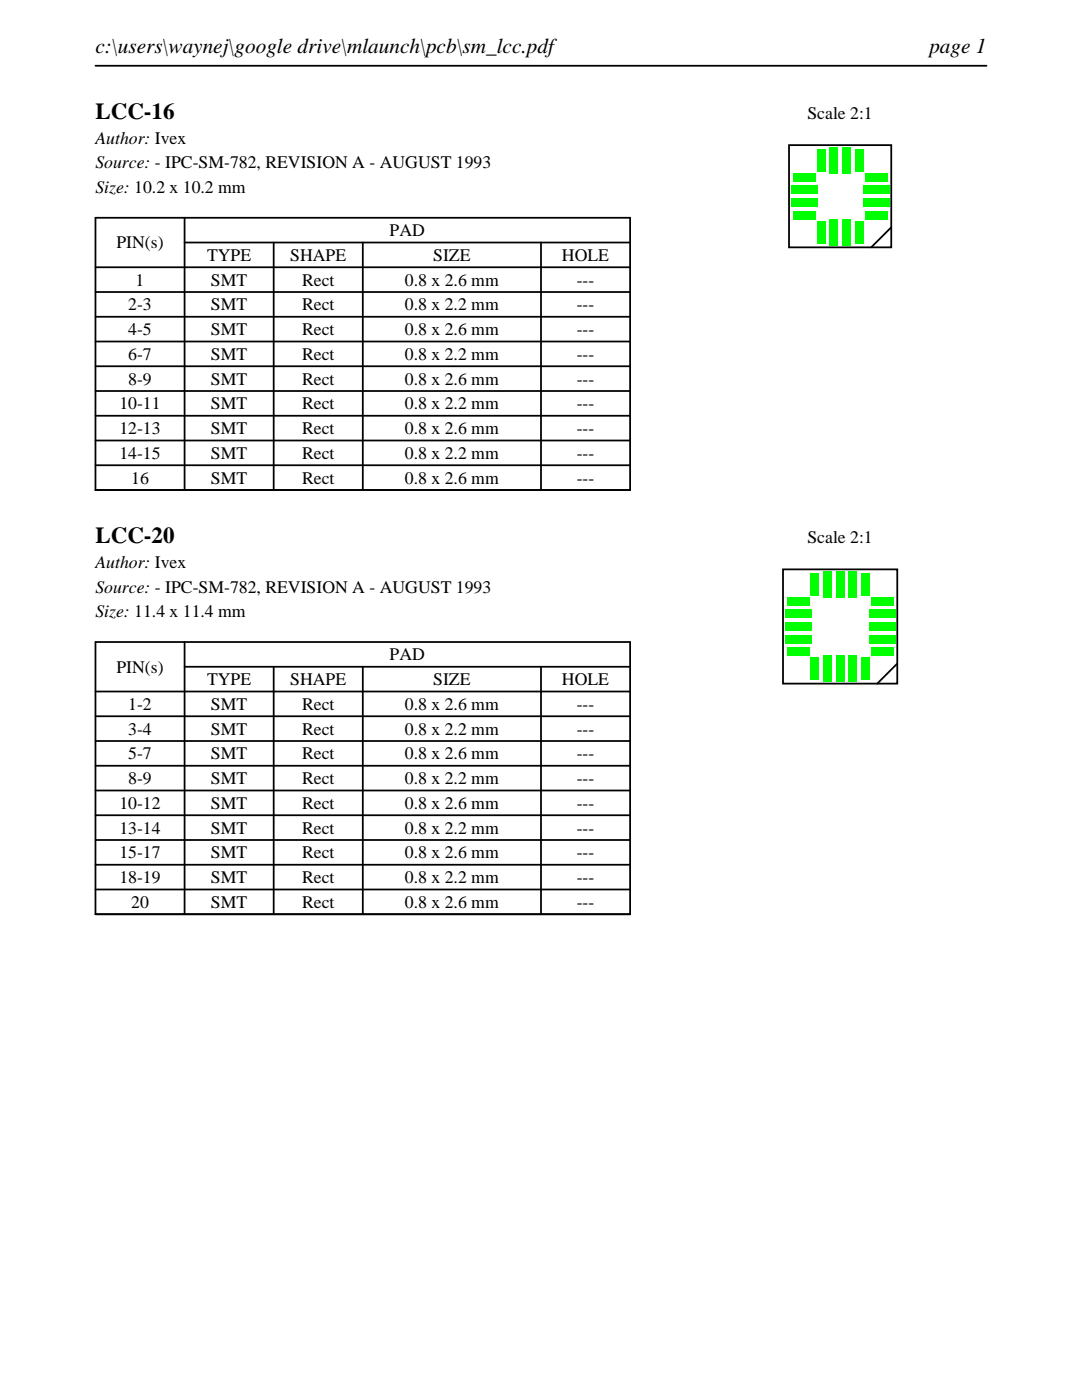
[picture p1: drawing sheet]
<svg xmlns="http://www.w3.org/2000/svg" width="216mm" height="279mm" viewBox="0 0 216 279" stroke-linecap="round" stroke-linejoin="round" font-family="sans-serif">
<defs><g id="words">
<g font-size="4.6">
<text x="19" y="23.7">LCC-16</text>
<text x="19" y="108.4">LCC-20</text>
</g>
<g font-size="4.2">
<text x="19" y="10.6">c:\users\waynej\google drive\mlaunch\pcb\sm_lcc.pdf</text>
<text x="185.4" y="10.6">page 1</text>
</g>
<g font-size="3.5">
<text x="161.1" y="23.7">Scale 2:1</text>
<text x="19" y="28.6">Author: Ivex</text>
<text x="19" y="33.6">Source: - IPC-SM-782, REVISION A - AUGUST 1993</text>
<text x="19" y="38.5">Size: 10.2 x 10.2 mm</text>
<text x="77.8" y="47.1">PAD</text>
<text x="23.2" y="49.6">PIN(s)</text>
<text x="41.3" y="52.1">TYPE</text>
<text x="57.9" y="52.1">SHAPE</text>
<text x="86.4" y="52.1">SIZE</text>
<text x="112.1" y="52.1">HOLE</text>
<text x="27.1" y="57">1</text>
<text x="42.1" y="57">SMT</text>
<text x="60.3" y="57">Rect</text>
<text x="80.8" y="57">0.8 x 2.6 mm</text>
<text x="115.1" y="57">---</text>
<text x="25.6" y="61.9">2-3</text>
<text x="42.1" y="61.9">SMT</text>
<text x="60.3" y="61.9">Rect</text>
<text x="80.8" y="61.9">0.8 x 2.2 mm</text>
<text x="115.1" y="61.9">---</text>
<text x="25.6" y="66.9">4-5</text>
<text x="25.6" y="71.8">6-7</text>
<text x="42.1" y="66.9">SMT</text>
<text x="42.1" y="71.8">SMT</text>
<text x="60.3" y="66.9">Rect</text>
<text x="60.3" y="71.8">Rect</text>
<text x="80.8" y="66.9">0.8 x 2.6 mm</text>
<text x="80.8" y="71.8">0.8 x 2.2 mm</text>
<text x="115.1" y="66.9">---</text>
<text x="115.1" y="71.8">---</text>
<text x="25.6" y="76.8">8-9</text>
<text x="42.1" y="76.8">SMT</text>
<text x="60.3" y="76.8">Rect</text>
<text x="80.8" y="76.8">0.8 x 2.6 mm</text>
<text x="115.1" y="76.8">---</text>
<text x="23.8" y="81.7">10-11</text>
<text x="42.1" y="81.7">SMT</text>
<text x="60.3" y="81.7">Rect</text>
<text x="80.8" y="81.7">0.8 x 2.2 mm</text>
<text x="115.1" y="81.7">---</text>
<text x="23.8" y="86.6">12-13</text>
<text x="42.1" y="86.6">SMT</text>
<text x="60.3" y="86.6">Rect</text>
<text x="80.8" y="86.6">0.8 x 2.6 mm</text>
<text x="115.1" y="86.6">---</text>
<text x="23.8" y="91.6">14-15</text>
<text x="42.1" y="91.6">SMT</text>
<text x="60.3" y="91.6">Rect</text>
<text x="80.8" y="91.6">0.8 x 2.2 mm</text>
<text x="115.1" y="91.6">---</text>
<text x="26.2" y="96.5">16</text>
<text x="42.1" y="96.5">SMT</text>
<text x="60.3" y="96.5">Rect</text>
<text x="80.8" y="96.5">0.8 x 2.6 mm</text>
<text x="115.1" y="96.5">---</text>
<text x="19" y="113.3">Author: Ivex</text>
<text x="161.1" y="108.4">Scale 2:1</text>
<text x="19" y="118.3">Source: - IPC-SM-782, REVISION A - AUGUST 1993</text>
<text x="19" y="123.2">Size: 11.4 x 11.4 mm</text>
<text x="77.8" y="131.8">PAD</text>
<text x="23.2" y="134.2">PIN(s)</text>
<text x="41.3" y="136.7">TYPE</text>
<text x="57.9" y="136.7">SHAPE</text>
<text x="86.4" y="136.7">SIZE</text>
<text x="112.1" y="136.7">HOLE</text>
<text x="25.6" y="141.7">1-2</text>
<text x="42.1" y="141.7">SMT</text>
<text x="60.3" y="141.7">Rect</text>
<text x="80.8" y="141.7">0.8 x 2.6 mm</text>
<text x="115.1" y="141.7">---</text>
<text x="25.6" y="146.6">3-4</text>
<text x="42.1" y="146.6">SMT</text>
<text x="60.3" y="146.6">Rect</text>
<text x="80.8" y="146.6">0.8 x 2.2 mm</text>
<text x="115.1" y="146.6">---</text>
<text x="25.6" y="151.6">5-7</text>
<text x="42.1" y="151.6">SMT</text>
<text x="60.3" y="151.6">Rect</text>
<text x="80.8" y="151.6">0.8 x 2.6 mm</text>
<text x="115.1" y="151.6">---</text>
<text x="23.8" y="161.4">10-12</text>
<text x="25.6" y="156.5">8-9</text>
<text x="42.1" y="156.5">SMT</text>
<text x="42.1" y="161.4">SMT</text>
<text x="60.3" y="156.5">Rect</text>
<text x="60.3" y="161.4">Rect</text>
<text x="80.8" y="156.5">0.8 x 2.2 mm</text>
<text x="80.8" y="161.4">0.8 x 2.6 mm</text>
<text x="115.1" y="156.5">---</text>
<text x="115.1" y="161.4">---</text>
<text x="23.8" y="166.4">13-14</text>
<text x="42.1" y="166.4">SMT</text>
<text x="60.3" y="166.4">Rect</text>
<text x="80.8" y="166.4">0.8 x 2.2 mm</text>
<text x="115.1" y="166.4">---</text>
<text x="23.8" y="171.3">15-17</text>
<text x="42.1" y="171.3">SMT</text>
<text x="60.3" y="171.3">Rect</text>
<text x="80.8" y="171.3">0.8 x 2.6 mm</text>
<text x="115.1" y="171.3">---</text>
<text x="23.8" y="176.2">18-19</text>
<text x="42.1" y="176.2">SMT</text>
<text x="60.3" y="176.2">Rect</text>
<text x="80.8" y="176.2">0.8 x 2.2 mm</text>
<text x="115.1" y="176.2">---</text>
<text x="26.2" y="181.2">20</text>
<text x="42.1" y="181.2">SMT</text>
<text x="60.3" y="181.2">Rect</text>
<text x="80.8" y="181.2">0.8 x 2.6 mm</text>
<text x="115.1" y="181.2">---</text>
</g>
</g></defs>
<g fill="none" stroke="#000" stroke-width=".35">
<path d="M19 13.1h177.8M19 43.5h106.7v54.3h-106.7zM19 53.3h106.7M19 58.3h106.7M36.8 48.4h88.9M36.8 43.5v54.3M54.6 48.4v49.4M72.4 48.4v49.4M107.9 48.4v49.4M19 63.2h106.7M19 68.2h106.7M19 73.1h106.7"/>
<path d="M19 78h106.7M19 83h106.7M19 87.9h106.7M19 92.9h106.7"/>
</g>
<path d="M157.4 29h20.4v20.4h-20.4zM177.8 45.4l-4 4z" fill="none" stroke="#000" stroke-width=".36"/>
<g fill="#0f0">
<path d="M168.1 43.8h1.6v5.2h-1.6z"/>
<path d="M170.6 44.2h1.6v4.4h-1.6z"/>
<path d="M172.6 42.2h4.4v1.6h-4.4z"/>
<path d="M172.2 39.6h5.2v1.6h-5.2z"/>
<path d="M172.2 37.1h5.2v1.6h-5.2z"/>
<path d="M172.6 34.6h4.4v1.6h-4.4z"/>
<path d="M170.6 29.8h1.6v4.4h-1.6z"/>
<path d="M168.1 29.4h1.6v5.2h-1.6z"/>
<path d="M165.6 29.4h1.6v5.2h-1.6z"/>
<path d="M163 29.8h1.6v4.4h-1.6z"/>
<path d="M158.2 34.6h4.4v1.6h-4.4z"/>
<path d="M157.8 37.1h5.2v1.6h-5.2z"/>
<path d="M157.8 39.6h5.2v1.6h-5.2z"/>
<path d="M158.2 42.2h4.4v1.6h-4.4z"/>
<path d="M163 44.2h1.6v4.4h-1.6z"/>
<path d="M165.6 43.8h1.6v5.2h-1.6z"/>
</g>
<g fill="none" stroke="#000" stroke-width=".35">
<path d="M19 128.1h106.7v54.4h-106.7zM19 138h106.7M36.8 133.1h88.9M36.8 128.1v54.4M54.6 133.1v49.4M72.4 133.1v49.4M107.9 133.1v49.4M19 142.9h106.7M19 147.9h106.7M19 152.8h106.7M19 157.8h106.7M19 162.7h106.7"/>
<path d="M19 167.6h106.7M19 172.6h106.7M19 177.5h106.7"/>
</g>
<path d="M156.2 113.6h22.8v22.8h-22.8zM175 136.4l4-4z" fill="none" stroke="#000" stroke-width=".36"/>
<g fill="#0f0">
<path d="M166.8 130.8h1.6v5.2h-1.6z"/>
<path d="M169.4 130.8h1.6v5.2h-1.6z"/>
<path d="M171.9 131.2h1.6v4.4h-1.6z"/>
<path d="M173.8 129.3h4.4v1.6h-4.4z"/>
<path d="M173.4 126.8h5.2v1.6h-5.2z"/>
<path d="M173.4 124.2h5.2v1.6h-5.2z"/>
<path d="M173.4 121.7h5.2v1.6h-5.2z"/>
<path d="M173.8 119.2h4.4v1.6h-4.4z"/>
<path d="M171.9 114.4h1.6v4.4h-1.6z"/>
<path d="M169.4 114h1.6v5.2h-1.6z"/>
<path d="M166.8 114h1.6v5.2h-1.6z"/>
<path d="M164.3 114h1.6v5.2h-1.6z"/>
<path d="M161.8 114.4h1.6v4.4h-1.6z"/>
<path d="M157 119.2h4.4v1.6h-4.4z"/>
<path d="M156.6 121.7h5.2v1.6h-5.2z"/>
<path d="M156.6 124.2h5.2v1.6h-5.2z"/>
<path d="M156.6 126.8h5.2v1.6h-5.2z"/>
<path d="M157 129.3h4.4v1.6h-4.4z"/>
<path d="M161.8 131.2h1.6v4.4h-1.6z"/>
<path d="M164.3 130.8h1.6v5.2h-1.6z"/>
</g>
<use href="#words"/>
</svg>
